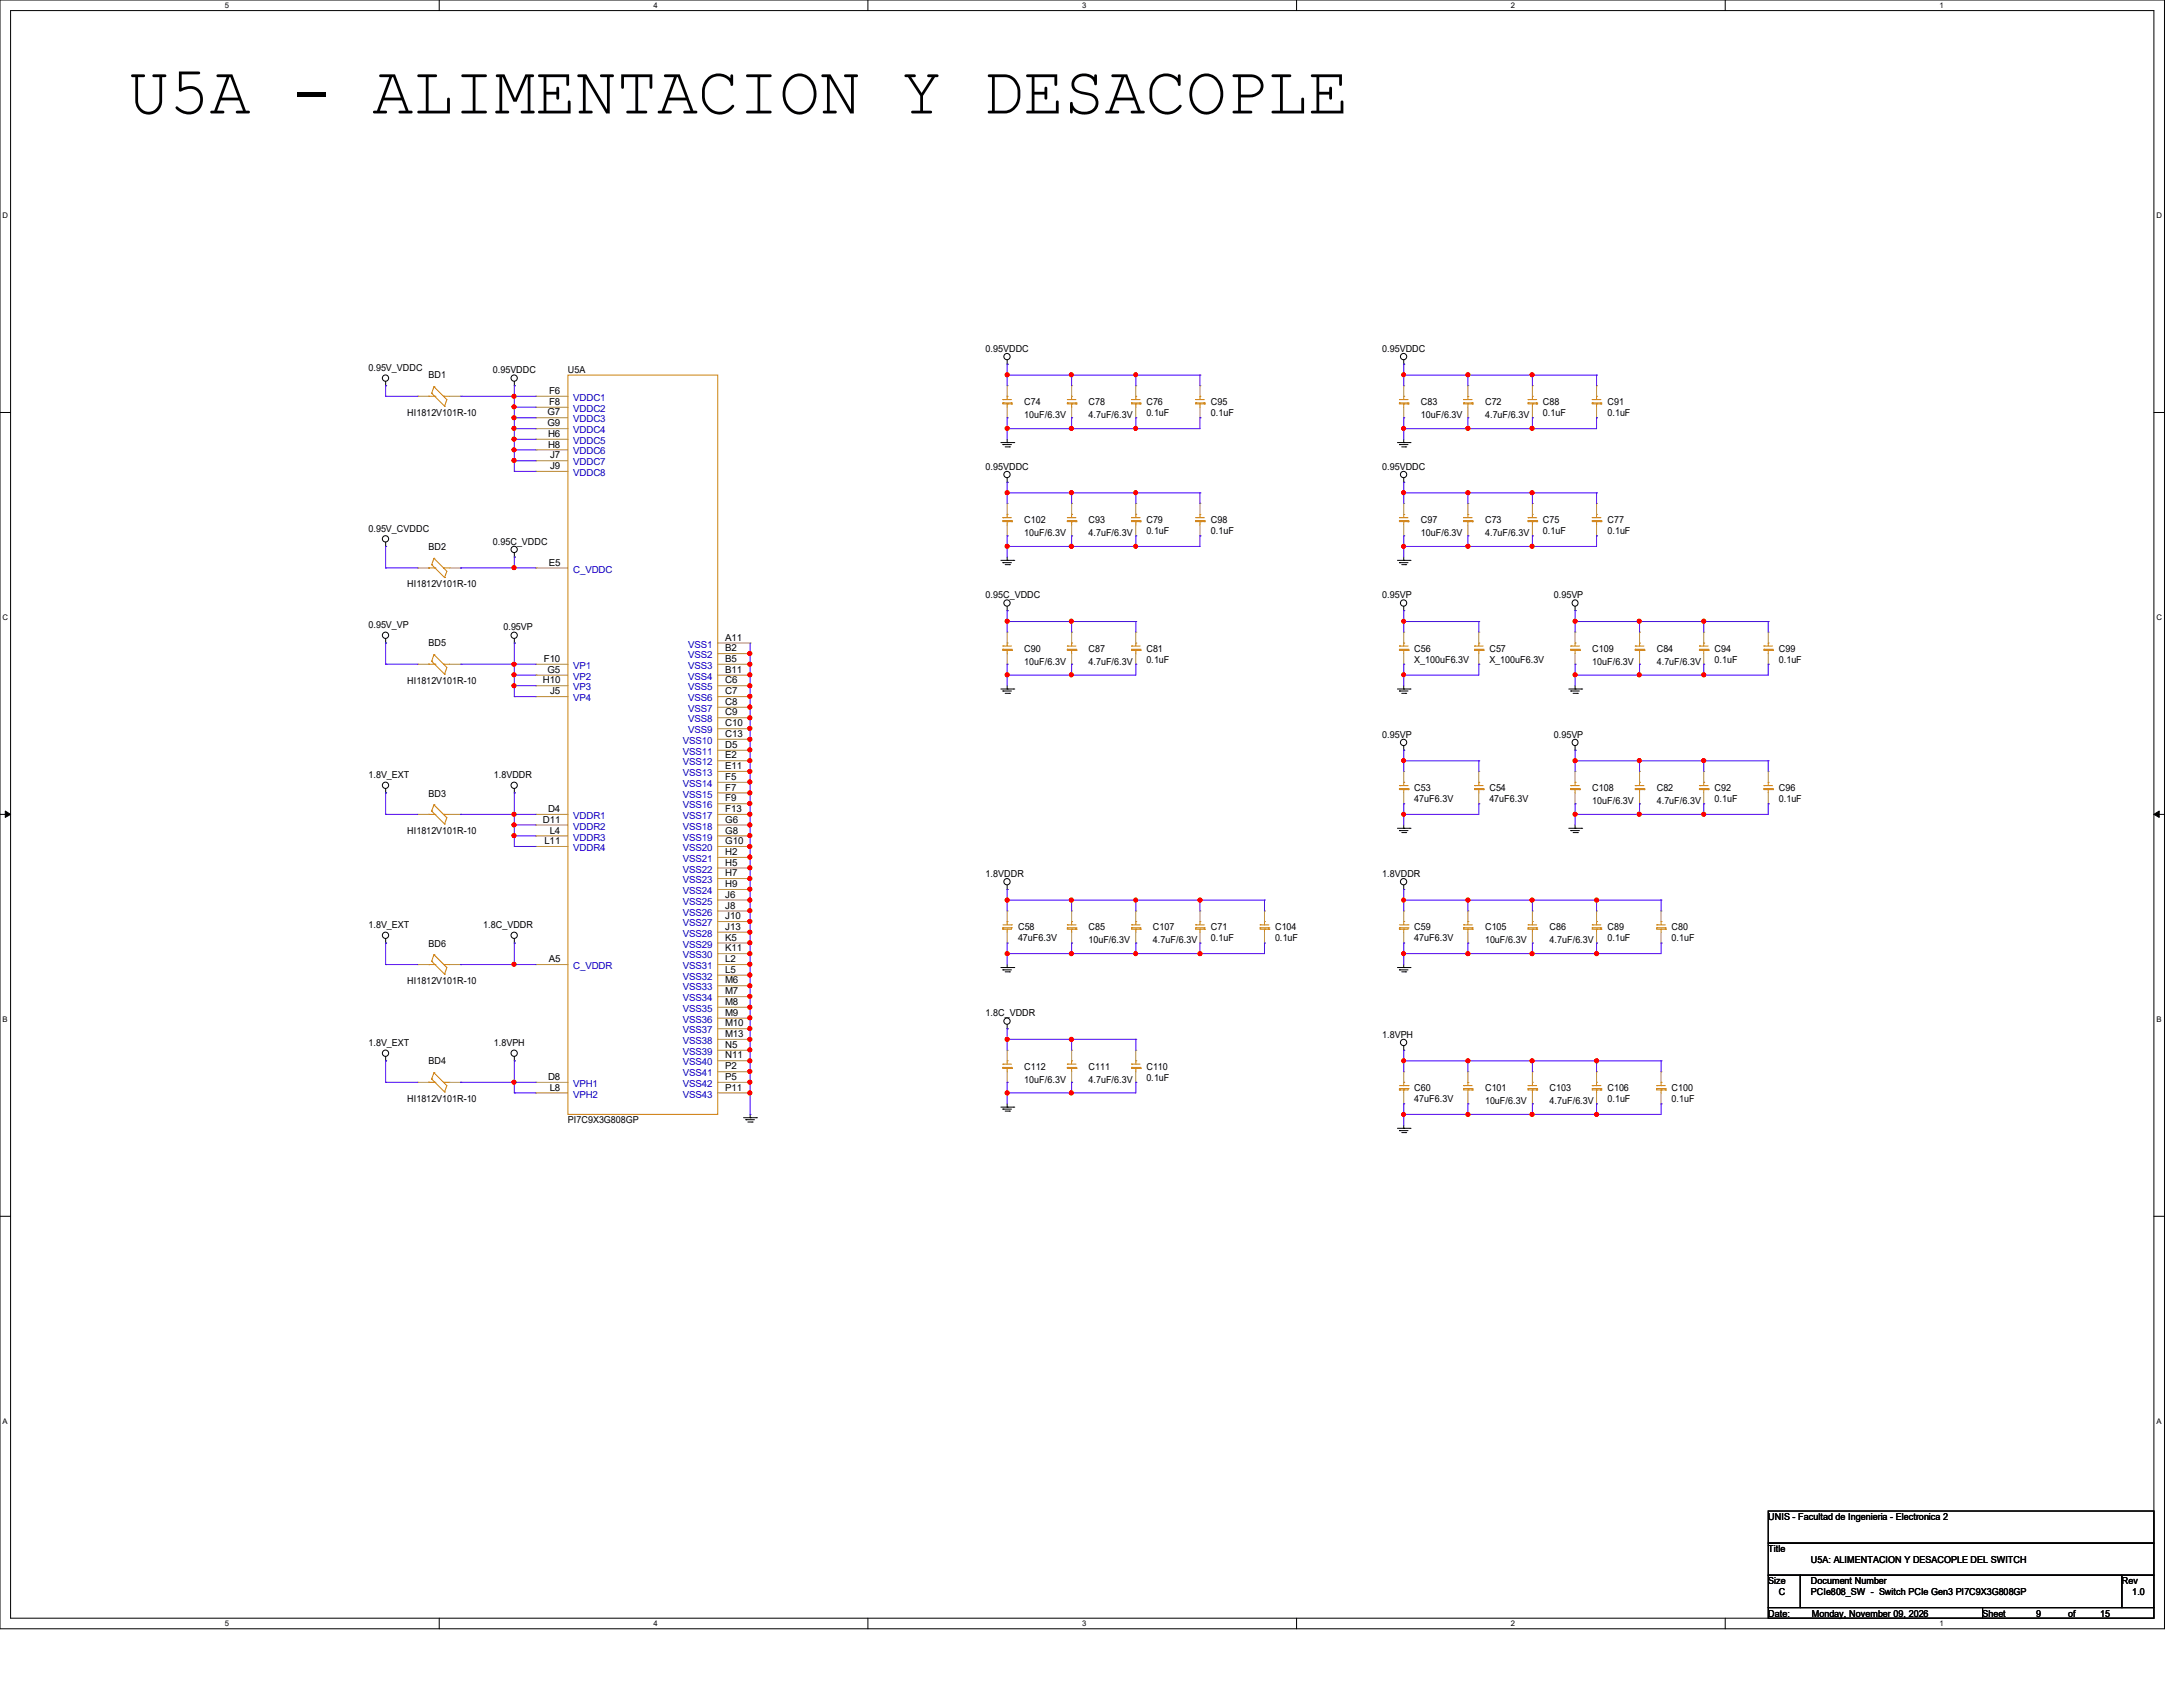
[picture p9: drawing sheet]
<svg xmlns="http://www.w3.org/2000/svg" width="279mm" height="216mm" viewBox="0 0 279 216" stroke-linecap="round" stroke-linejoin="round" font-family="sans-serif">
<defs><g id="words">
<text font-size="8.8" x="16.4" y="14.5">U5A - ALIMENTACION Y DESACOPLE</text>
<g font-size="1.2">
<text x="47.2" y="47.5">0.95V_VDDC</text>
<text x="63.1" y="47.8">0.95VDDC</text>
<text x="72.7" y="47.8">U5A</text>
<text x="126.2" y="45">0.95VDDC</text>
<text x="176.9" y="45">0.95VDDC</text>
<text x="52.1" y="53.3">HI1812V101R-10</text>
<text x="54.9" y="48.4">BD1</text>
<text x="70.1" y="53.2">G7</text>
<text x="70.3" y="50.4">F6</text>
<text x="70.3" y="51.8">F8</text>
<text x="131.1" y="51.9">C74</text>
<text x="131.1" y="53.5">10uF/6.3V</text>
<text x="139.3" y="51.9">C78</text>
<text x="139.3" y="53.5">4.7uF/6.3V</text>
<text x="146.7" y="51.9">C76</text>
<text x="146.7" y="53.3">0.1uF</text>
<text x="155" y="51.9">C95</text>
<text x="155" y="53.3">0.1uF</text>
<text x="181.9" y="51.9">C83</text>
<text x="181.9" y="53.5">10uF/6.3V</text>
<text x="190.1" y="51.9">C72</text>
<text x="190.1" y="53.5">4.7uF/6.3V</text>
<text x="197.5" y="51.9">C88</text>
<text x="197.5" y="53.3">0.1uF</text>
<text x="205.7" y="51.9">C91</text>
<text x="205.7" y="53.3">0.1uF</text>
<text x="70.1" y="54.6">G9</text>
<text x="70.1" y="55.9">H6</text>
<text x="70.1" y="57.3">H8</text>
<text x="70.4" y="58.7">J7</text>
<text x="70.4" y="60">J9</text>
<text x="126.2" y="60.1">0.95VDDC</text>
<text x="176.9" y="60.1">0.95VDDC</text>
<text x="47.2" y="68.1">0.95V_CVDDC</text>
<text x="54.9" y="70.4">BD2</text>
<text x="63.1" y="69.7">0.95C_VDDC</text>
<text x="131.1" y="67">C102</text>
<text x="131.1" y="68.6">10uF/6.3V</text>
<text x="139.3" y="67">C93</text>
<text x="139.3" y="68.6">4.7uF/6.3V</text>
<text x="146.7" y="67">C79</text>
<text x="146.7" y="68.3">0.1uF</text>
<text x="155" y="67">C98</text>
<text x="155" y="68.3">0.1uF</text>
<text x="181.9" y="67">C97</text>
<text x="181.9" y="68.6">10uF/6.3V</text>
<text x="190.1" y="67">C73</text>
<text x="190.1" y="68.6">4.7uF/6.3V</text>
<text x="197.5" y="67">C75</text>
<text x="197.5" y="68.3">0.1uF</text>
<text x="205.7" y="67">C77</text>
<text x="205.7" y="68.3">0.1uF</text>
<text x="52.1" y="75.2">HI1812V101R-10</text>
<text x="70.2" y="72.4">E5</text>
<text x="126.2" y="76.6">0.95C_VDDC</text>
<text x="176.9" y="76.6">0.95VP</text>
<text x="198.9" y="76.6">0.95VP</text>
<text x="47.2" y="80.4">0.95V_VP</text>
<text x="54.9" y="82.7">BD5</text>
<text x="64.4" y="80.7">0.95VP</text>
<text x="92.8" y="82">A11</text>
<text x="92.8" y="83.4">B2</text>
<text x="131.1" y="83.4">C90</text>
<text x="139.3" y="83.4">C87</text>
<text x="146.7" y="83.4">C81</text>
<text x="181" y="83.4">C56</text>
<text x="190.6" y="83.4">C57</text>
<text x="203.8" y="83.4">C109</text>
<text x="212" y="83.4">C84</text>
<text x="219.5" y="83.4">C94</text>
<text x="227.7" y="83.4">C99</text>
<text x="52.1" y="87.5">HI1812V101R-10</text>
<text x="69.5" y="87.5">H10</text>
<text x="69.6" y="84.7">F10</text>
<text x="70.1" y="86.1">G5</text>
<text x="70.4" y="88.9">J5</text>
<text x="92.8" y="84.7">B5</text>
<text x="92.8" y="86.1">B11</text>
<text x="92.8" y="87.5">C6</text>
<text x="92.8" y="88.9">C7</text>
<text x="131.1" y="85">10uF/6.3V</text>
<text x="139.3" y="85">4.7uF/6.3V</text>
<text x="146.7" y="84.8">0.1uF</text>
<text x="181" y="84.8">X_100uF6.3V</text>
<text x="190.6" y="84.8">X_100uF6.3V</text>
<text x="203.8" y="85">10uF/6.3V</text>
<text x="212" y="85">4.7uF/6.3V</text>
<text x="219.5" y="84.8">0.1uF</text>
<text x="227.7" y="84.8">0.1uF</text>
<text x="92.8" y="90.2">C8</text>
<text x="92.8" y="91.6">C9</text>
<text x="92.8" y="93">C10</text>
<text x="92.8" y="94.3">C13</text>
<text x="92.8" y="95.7">D5</text>
<text x="176.9" y="94.4">0.95VP</text>
<text x="198.9" y="94.4">0.95VP</text>
<text x="47.2" y="99.6">1.8V_EXT</text>
<text x="54.9" y="101.9">BD3</text>
<text x="63.2" y="99.6">1.8VDDR</text>
<text x="92.8" y="97.1">E2</text>
<text x="92.8" y="98.4">E11</text>
<text x="92.8" y="99.8">F5</text>
<text x="92.8" y="101.2">F7</text>
<text x="181" y="101.3">C53</text>
<text x="190.6" y="101.3">C54</text>
<text x="203.8" y="101.3">C108</text>
<text x="212" y="101.3">C82</text>
<text x="219.5" y="101.3">C92</text>
<text x="227.7" y="101.3">C96</text>
<text x="52.1" y="106.7">HI1812V101R-10</text>
<text x="69.5" y="105.3">D11</text>
<text x="70.1" y="103.9">D4</text>
<text x="70.4" y="106.7">L4</text>
<text x="92.8" y="102.6">F9</text>
<text x="92.8" y="103.9">F13</text>
<text x="92.8" y="105.3">G6</text>
<text x="92.8" y="106.7">G8</text>
<text x="181" y="102.6">47uF6.3V</text>
<text x="190.6" y="102.6">47uF6.3V</text>
<text x="203.8" y="102.9">10uF/6.3V</text>
<text x="212" y="102.9">4.7uF/6.3V</text>
<text x="219.5" y="102.6">0.1uF</text>
<text x="227.7" y="102.6">0.1uF</text>
<text x="69.7" y="108">L11</text>
<text x="92.8" y="108">G10</text>
<text x="92.8" y="109.4">H2</text>
<text x="92.8" y="110.8">H5</text>
<text x="92.8" y="112.1">H7</text>
<text x="92.8" y="113.5">H9</text>
<text x="126.2" y="112.2">1.8VDDR</text>
<text x="176.9" y="112.2">1.8VDDR</text>
<text x="47.2" y="118.8">1.8V_EXT</text>
<text x="61.8" y="118.8">1.8C_VDDR</text>
<text x="92.8" y="114.9">J6</text>
<text x="92.8" y="116.3">J8</text>
<text x="92.8" y="117.6">J10</text>
<text x="92.8" y="119">J13</text>
<text x="130.3" y="119.1">C58</text>
<text x="139.3" y="119.1">C85</text>
<text x="147.6" y="119.1">C107</text>
<text x="155" y="119.1">C71</text>
<text x="163.2" y="119.1">C104</text>
<text x="181" y="119.1">C59</text>
<text x="190.1" y="119.1">C105</text>
<text x="198.3" y="119.1">C86</text>
<text x="205.7" y="119.1">C89</text>
<text x="213.9" y="119.1">C80</text>
<text x="52.1" y="125.9">HI1812V101R-10</text>
<text x="54.9" y="121.2">BD6</text>
<text x="70.2" y="123.1">A5</text>
<text x="92.8" y="120.4">K5</text>
<text x="92.8" y="121.7">K11</text>
<text x="92.8" y="123.1">L2</text>
<text x="92.8" y="124.5">L5</text>
<text x="92.8" y="125.9">M6</text>
<text x="130.3" y="120.4">47uF6.3V</text>
<text x="139.3" y="120.7">10uF/6.3V</text>
<text x="147.6" y="120.7">4.7uF/6.3V</text>
<text x="155" y="120.4">0.1uF</text>
<text x="163.2" y="120.4">0.1uF</text>
<text x="181" y="120.4">47uF6.3V</text>
<text x="190.1" y="120.7">10uF/6.3V</text>
<text x="198.3" y="120.7">4.7uF/6.3V</text>
<text x="205.7" y="120.4">0.1uF</text>
<text x="213.9" y="120.4">0.1uF</text>
<text x="92.8" y="127.3">M7</text>
<text x="92.8" y="128.6">M8</text>
<text x="92.8" y="130">M9</text>
<text x="92.8" y="131.4">M10</text>
<text x="126.2" y="130">1.8C_VDDR</text>
<text x="47.2" y="133.9">1.8V_EXT</text>
<text x="54.9" y="136.2">BD4</text>
<text x="63.2" y="133.9">1.8VPH</text>
<text x="92.8" y="132.7">M13</text>
<text x="92.8" y="134.1">N5</text>
<text x="92.8" y="135.5">N11</text>
<text x="92.8" y="136.9">P2</text>
<text x="131.1" y="136.9">C112</text>
<text x="139.3" y="136.9">C111</text>
<text x="146.7" y="136.9">C110</text>
<text x="176.9" y="132.8">1.8VPH</text>
<text x="52.1" y="141">HI1812V101R-10</text>
<text x="70.1" y="138.2">D8</text>
<text x="70.4" y="139.6">L8</text>
<text x="72.7" y="143.8">PI7C9X3G808GP</text>
<text x="92.8" y="138.2">P5</text>
<text x="92.8" y="139.6">P11</text>
<text x="131.1" y="138.6">10uF/6.3V</text>
<text x="139.3" y="138.6">4.7uF/6.3V</text>
<text x="146.7" y="138.3">0.1uF</text>
<text x="181" y="139.7">C60</text>
<text x="181" y="141">47uF6.3V</text>
<text x="190.1" y="139.7">C101</text>
<text x="190.1" y="141.3">10uF/6.3V</text>
<text x="198.3" y="139.7">C103</text>
<text x="198.3" y="141.3">4.7uF/6.3V</text>
<text x="205.7" y="139.7">C106</text>
<text x="205.7" y="141">0.1uF</text>
<text x="213.9" y="139.7">C100</text>
<text x="213.9" y="141">0.1uF</text>
<text x="226.3" y="194.5">UNIS - Facultad de Ingenieria - Electronica 2</text>
<text x="226.3" y="198.6">Title</text>
<text x="226.3" y="202.7">Size</text>
<text x="231.8" y="200">U5A: ALIMENTACION Y DESACOPLE DEL SWITCH</text>
<text x="231.8" y="202.7">Document Number</text>
<text x="271.6" y="202.7">Rev</text>
<text x="226.3" y="206.9">Date:</text>
<text x="227.7" y="204.1">C</text>
<text x="231.8" y="204.1">PCIe808_SW - Switch PCIe Gen3 PI7C9X3G808GP</text>
<text x="231.9" y="206.9">Monday, November 09, 2026</text>
<text x="253.7" y="206.9">Sheet</text>
<text x="260.6" y="206.9">9</text>
<text x="264.7" y="206.9">of</text>
<text x="268.8" y="206.9">15</text>
<text x="272.9" y="204.1">1.0</text>
</g>
<g font-size="1.2" fill="#00c">
<text x="73.4" y="51.3">VDDC1</text>
<text x="73.4" y="52.7">VDDC2</text>
<text x="73.4" y="54.1">VDDC3</text>
<text x="73.4" y="55.5">VDDC4</text>
<text x="73.4" y="56.8">VDDC5</text>
<text x="73.4" y="58.2">VDDC6</text>
<text x="73.4" y="59.6">VDDC7</text>
<text x="73.4" y="60.9">VDDC8</text>
<text x="73.4" y="73.3">C_VDDC</text>
<text x="88.1" y="82.9">VSS1</text>
<text x="73.4" y="85.6">VP1</text>
<text x="73.4" y="87">VP2</text>
<text x="73.4" y="88.3">VP3</text>
<text x="73.4" y="89.7">VP4</text>
<text x="88.1" y="84.2">VSS2</text>
<text x="88.1" y="85.6">VSS3</text>
<text x="88.1" y="87">VSS4</text>
<text x="88.1" y="88.3">VSS5</text>
<text x="88.1" y="89.7">VSS6</text>
<text x="87.4" y="95.2">VSS10</text>
<text x="88.1" y="91.1">VSS7</text>
<text x="88.1" y="92.5">VSS8</text>
<text x="88.1" y="93.9">VSS9</text>
<text x="87.4" y="96.6">VSS11</text>
<text x="87.4" y="98">VSS12</text>
<text x="87.4" y="99.3">VSS13</text>
<text x="87.4" y="100.7">VSS14</text>
<text x="73.4" y="104.8">VDDR1</text>
<text x="73.4" y="106.2">VDDR2</text>
<text x="73.4" y="107.6">VDDR3</text>
<text x="87.4" y="102.1">VSS15</text>
<text x="87.4" y="103.5">VSS16</text>
<text x="87.4" y="104.8">VSS17</text>
<text x="87.4" y="106.2">VSS18</text>
<text x="87.4" y="107.6">VSS19</text>
<text x="73.4" y="108.9">VDDR4</text>
<text x="87.4" y="108.9">VSS20</text>
<text x="87.4" y="110.3">VSS21</text>
<text x="87.4" y="111.7">VSS22</text>
<text x="87.4" y="113">VSS23</text>
<text x="87.4" y="114.4">VSS24</text>
<text x="87.4" y="115.8">VSS25</text>
<text x="87.4" y="117.2">VSS26</text>
<text x="87.4" y="118.5">VSS27</text>
<text x="87.4" y="119.9">VSS28</text>
<text x="73.4" y="124">C_VDDR</text>
<text x="87.4" y="121.3">VSS29</text>
<text x="87.4" y="122.6">VSS30</text>
<text x="87.4" y="124">VSS31</text>
<text x="87.4" y="125.4">VSS32</text>
<text x="87.4" y="126.7">VSS33</text>
<text x="87.4" y="128.1">VSS34</text>
<text x="87.4" y="129.5">VSS35</text>
<text x="87.4" y="130.9">VSS36</text>
<text x="87.4" y="132.2">VSS37</text>
<text x="87.4" y="133.6">VSS38</text>
<text x="87.4" y="135">VSS39</text>
<text x="87.4" y="136.4">VSS40</text>
<text x="87.4" y="137.8">VSS41</text>
<text x="73.4" y="139.1">VPH1</text>
<text x="73.4" y="140.5">VPH2</text>
<text x="87.4" y="139.1">VSS42</text>
<text x="87.4" y="140.5">VSS43</text>
</g>
<g font-size="1">
<text x="28.8" y="1">5</text>
<text x="83.7" y="1">4</text>
<text x="138.5" y="1">3</text>
<text x="193.4" y="1">2</text>
<text x="248.2" y="1">1</text>
<text x=".3" y="27.9">D</text>
<text x="276" y="27.9">D</text>
<text x=".3" y="79.4">C</text>
<text x="276" y="79.4">C</text>
<text x=".3" y="130.8">B</text>
<text x="276" y="130.8">B</text>
<text x=".3" y="182.2">A</text>
<text x="276" y="182.2">A</text>
<text x="28.8" y="208.1">5</text>
<text x="83.7" y="208.1">4</text>
<text x="138.5" y="208.1">3</text>
<text x="193.4" y="208.1">2</text>
<text x="248.2" y="208.1">1</text>
</g>
</g></defs>
<path d="M0 0h277v208.4h-277zM1.4 1.4h274.3v205.7h-274.3z" fill="none" stroke="#000" stroke-width=".13"/>
<g fill="#fff">
<path d="M28.8 .1h.5v1.1h-.5z"/>
<path d="M28.8 207.2h.5v1.1h-.5z"/>
</g>
<path d="M56.2 0v1.4M56.2 207.1v1.3" fill="none" stroke="#000" stroke-width=".13"/>
<g fill="#fff">
<path d="M83.7 .1h.5v1.1h-.5z"/>
<path d="M83.7 207.2h.5v1.1h-.5z"/>
</g>
<path d="M111.1 0v1.4M111.1 207.1v1.3" fill="none" stroke="#000" stroke-width=".13"/>
<g fill="#fff">
<path d="M138.5 .1h.6v1.1h-.6z"/>
<path d="M138.5 207.2h.6v1.1h-.6z"/>
</g>
<path d="M165.9 0v1.4M165.9 207.1v1.3" fill="none" stroke="#000" stroke-width=".13"/>
<g fill="#fff">
<path d="M193.4 .1h.5v1.1h-.5z"/>
<path d="M193.4 207.2h.5v1.1h-.5z"/>
</g>
<path d="M220.8 0v1.4M220.8 207.1v1.3" fill="none" stroke="#000" stroke-width=".13"/>
<g fill="#fff">
<path d="M248.2 .1h.6v1.1h-.6z"/>
<path d="M248.2 207.2h.6v1.1h-.6z"/>
<path d="M.3 27.1h.8v1.1h-.8z"/>
<path d="M276 27.1h.7v1.1h-.7z"/>
<path d="M.3 78.5h.8v1.1h-.8z"/>
<path d="M276 78.5h.7v1.1h-.7z"/>
</g>
<path d="M0 52.8h1.4M275.7 52.8h1.3" fill="none" stroke="#000" stroke-width=".13"/>
<g fill="#fff">
<path d="M.3 129.9h.7v1.1h-.7z"/>
<path d="M276 129.9h.6v1.1h-.6z"/>
</g>
<path d="M0 104.2h1.4M275.7 104.2h1.3" fill="none" stroke="#000" stroke-width=".13"/>
<path d="M.7 103.8l.7 .4-.7 .4zM275.7 104.2l.7-.4v.8z" fill="#000" stroke="#000" stroke-width=".13"/>
<g fill="#fff">
<path d="M.3 181.4h.7v1.1h-.7z"/>
<path d="M276 181.4h.6v1.1h-.6z"/>
</g>
<g fill="none" stroke="#000" stroke-width=".13">
<path d="M49.4 49.4h.1M49.4 48.8v.6M65.8 49.4h.1M65.8 48.8v.6M128.1 56.6h1.7M128.4 56.9h.1M128.4 56.9h1.1M128.7 57.2h.5M128.9 46.6h.1M128.9 56.6h.1M128.9 46.1v.5M128.9 56.2v.4"/>
<path d="M129.2 57.2h.1M129.8 56.6h.1M178.9 56.6h1.6M179.1 56.9h.1M179.1 56.9h1.1M179.4 57.2h.5M179.7 46.6h.1M179.7 56.6h.1M179.7 46.1v.5M179.7 56.2v.4M179.9 57.2h.1M180.5 56.6h.1"/>
<path d="M49.4 69.9h.1M49.4 69.4v.5M65.8 71.3h.1M65.8 70.7v.6M128.1 71.7h1.7M128.4 72h.1M128.4 72h1.1M128.7 72.3h.5M128.9 61.7h.1M128.9 71.7h.1M128.9 78.1h.1M128.9 61.2v.5"/>
<path d="M128.9 71.3v.4M128.9 77.6v.5M129.2 72.3h.1M129.8 71.7h.1M178.9 71.7h1.6M179.1 72h.1M179.1 72h1.1M179.4 72.3h.5M179.7 61.7h.1M179.7 71.7h.1M179.7 78.1h.1M179.7 61.2v.5"/>
<path d="M179.7 71.3v.4M179.7 77.6v.5M179.9 72.3h.1M180.5 71.7h.1M201.6 78.1h.1M201.6 77.6v.5M49.4 82.3h.1M49.4 81.7v.6M65.8 82.3h.1M65.8 81.7v.6M128.1 88.2h1.7M128.4 88.4h.1"/>
<path d="M128.4 88.4h1.1M128.7 88.7h.5M128.9 88.2h.1M128.9 87.8v.4M129.2 88.7h.1M129.8 88.2h.1M178.9 88.2h1.6M179.1 88.4h.1M179.1 88.4h1.1M179.4 88.7h.5M179.7 88.2h.1M179.7 96h.1"/>
<path d="M179.7 87.8v.4M179.7 95.5v.5M179.9 88.7h.1M180.5 88.2h.1M200.8 88.2h1.6M201 88.4h.1M201 88.4h1.1M201.3 88.7h.6M201.6 88.2h.1M201.6 96h.1M201.6 87.8v.4M201.6 95.5v.5"/>
<path d="M201.9 88.7h.1M202.4 88.2h.1M49.4 101.5h.1M49.4 100.9v.6M65.8 101.5h.1M65.8 100.9v.6M128.9 113.8h.1M128.9 113.3v.5M178.9 106h1.6M179.1 106.3h.1M179.1 106.3h1.1M179.4 106.6h.5"/>
<path d="M179.7 106h.1M179.7 113.8h.1M179.7 105.6v.4M179.7 113.3v.5M179.9 106.6h.1M180.5 106h.1M200.8 106h1.6M201 106.3h.1M201 106.3h1.1M201.3 106.6h.6M201.6 106h.1M201.6 105.6v.4"/>
<path d="M201.9 106.6h.1M202.4 106h.1M49.4 120.7h.1M49.4 135.8h.1M49.4 120.1v.6M49.4 135.2v.6M65.8 120.7h.1M65.8 135.8h.1M65.8 120.1v.6M65.8 135.2v.6M128.1 123.8h1.7M128.4 124.1h.1"/>
<path d="M128.4 124.1h1.1M128.7 124.4h.5M128.9 123.8h.1M128.9 131.7h.1M128.9 123.4v.4M128.9 131.1v.6M129.2 124.4h.1M129.8 123.8h.1M178.9 123.8h1.6M179.1 124.1h.1M179.1 124.1h1.1M179.4 124.4h.5"/>
<path d="M179.7 123.8h.1M179.7 134.4h.1M179.7 123.4v.4M179.7 133.9v.5M179.9 124.4h.1M180.5 123.8h.1M0 155.7h1.4M95.2 143h1.6M95.5 143.3h.1M95.5 143.3h1.1M95.7 143.6h.6M96 143h.1"/>
<path d="M96 142.6v.4M96.3 143.6h.1M96.8 143h.1M128.1 141.7h1.7M128.4 141.9h.1M128.4 141.9h1.1M128.7 142.2h.5M128.9 141.7h.1M128.9 141.3v.4M129.2 142.2h.1M129.8 141.7h.1M178.9 144.4h1.6"/>
<path d="M179.1 144.7h.1M179.1 144.7h1.1M179.4 144.9h.5M179.7 144.4h.1M179.7 144v.4M179.9 144.9h.1M180.5 144.4h.1M275.7 155.7h1.3M226.3 193.4h49.4v4.1h-49.4zM226.3 197.5h49.4v4.1h-49.4zM226.3 201.6h4.1v4.1h-4.1zM226.3 205.7h27.4v1.4h-27.4z"/>
<path d="M230.4 201.6h41.2v4.1h-41.2zM253.7 205.7h22v1.4h-22zM271.6 201.6h4.1v4.1h-4.1z"/>
<circle cx="49.3" cy="48.4" r=".4"/>
<circle cx="65.8" cy="48.4" r=".4"/>
<circle cx="128.9" cy="45.6" r=".4"/>
<circle cx="179.6" cy="45.6" r=".4"/>
<circle cx="49.3" cy="69" r=".4"/>
<circle cx="65.8" cy="70.3" r=".4"/>
<circle cx="128.9" cy="60.7" r=".4"/>
<circle cx="128.9" cy="77.2" r=".4"/>
<circle cx="179.6" cy="60.7" r=".4"/>
<circle cx="179.6" cy="77.2" r=".4"/>
<circle cx="201.6" cy="77.2" r=".39"/>
<circle cx="49.3" cy="81.3" r=".4"/>
<circle cx="65.8" cy="81.3" r=".4"/>
<circle cx="179.6" cy="95" r=".4"/>
<circle cx="201.6" cy="95" r=".39"/>
<circle cx="49.3" cy="100.5" r=".4"/>
<circle cx="49.3" cy="119.7" r=".4"/>
<circle cx="65.8" cy="100.5" r=".4"/>
<circle cx="65.8" cy="119.7" r=".4"/>
<circle cx="128.9" cy="112.8" r=".4"/>
<circle cx="179.6" cy="112.8" r=".4"/>
<circle cx="49.3" cy="134.8" r=".4"/>
<circle cx="65.8" cy="134.8" r=".4"/>
<circle cx="128.9" cy="130.7" r=".4"/>
<circle cx="179.6" cy="133.4" r=".4"/>
</g>
<g fill="none" stroke="#cc8006" stroke-width=".13">
<path d="M54.9 50.7h.1M54.9 50.7h.8M55.2 50.3h.1M55.2 50.3l1.7 1.7M55.5 49.5h.1M55.5 49.5l1.7 1.6-.3 .9M55.5 49.5l-.3 .8M55.7 50.7h.1M56.8 50.7h.1M56.8 50.7h.8M56.9 52h.1M72.7 48h19.2v94.6h-19.2z"/>
<path d="M128.4 51.1h.1M128.4 51.6h.1M128.4 51.6v.1h1.1M128.4 51.1h1.1M128.4 51.6h1.1M128.9 51.7h.1M128.9 50.7h.1M128.9 50.7v.4M128.9 51.7v.4M129.5 51.7h.1M129.5 51.6h.1M129.5 51.6v.1"/>
<path d="M136.6 51.1h.1M136.6 51.6h.1M136.6 51.6v.1h1.1M136.6 51.1h1.1M136.6 51.6h1.1M137.2 51.7h.1M137.2 50.7h.1M137.2 50.7v.4M137.2 51.7v.4M137.7 51.7h.1M137.7 51.6h.1M137.7 51.6v.1"/>
<path d="M144.8 51.1h.1M144.8 51.6h.1M144.8 51.6v.1h1.1M144.8 51.1h1.1M144.8 51.6h1.1M145.4 51.7h.1M145.4 50.7h.1M145.4 50.7v.4M145.4 51.7v.4M145.9 51.7h.1M145.9 51.6h.1M145.9 51.6v.1"/>
<path d="M153 51.1h.1M153 51.6h.1M153 51.6v.1h1.1M153 51.1h1.1M153 51.6h1.1M153.6 51.7h.1M153.6 50.7h.1M153.6 50.7v.4M153.6 51.7v.4M154.1 51.7h.1M154.1 51.6h.1M154.1 51.6v.1"/>
<path d="M179.1 51.1h.1M179.1 51.6h.1M179.1 51.6v.1h1.1M179.1 51.1h1.1M179.1 51.6h1.1M179.7 51.7h.1M179.7 50.7h.1M179.7 50.7v.4M179.7 51.7v.4M180.2 51.7h.1M180.2 51.6h.1M180.2 51.6v.1"/>
<path d="M187.3 51.1h.1M187.3 51.6h.1M187.3 51.6v.1h1.1M187.3 51.1h1.1M187.3 51.6h1.1M187.9 51.7h.1M187.9 50.7h.1M187.9 50.7v.4M187.9 51.7v.4M188.4 51.7h.1M188.4 51.6h.1M188.4 51.6v.1"/>
<path d="M195.6 51.1h.1M195.6 51.6h.1M195.6 51.6v.1h1.1M195.6 51.1h1.1M195.6 51.6h1.1M196.1 51.7h.1M196.1 50.7h.1M196.1 50.7v.4M196.1 51.7v.4M196.7 51.7h.1M196.7 51.6h.1M196.7 51.6v.1"/>
<path d="M203.8 51.1h.1M203.8 51.6h.1M203.8 51.6v.1h1.1M203.8 51.1h1.1M203.8 51.6h1.1M204.3 51.7h.1M204.3 50.7h.1M204.3 50.7v.4M204.3 51.7v.4M204.9 51.7h.1M204.9 51.6h.1M204.9 51.6v.1"/>
<path d="M54.9 72.7h.1M54.9 72.7h.8M55.2 72.3h.1M55.2 72.3l1.7 1.6M55.5 71.5h.1M55.5 71.5l1.7 1.6-.3 .8M55.5 71.5l-.3 .8M55.7 72.7h.1M56.8 72.7h.1M56.8 72.7h.8M56.9 73.9h.1M128.4 66.3h.1"/>
<path d="M128.4 66.6h.1M128.4 66.6v.2h1.1M128.4 66.3h1.1M128.4 66.6h1.1M128.9 66.8h.1M128.9 65.8h.1M128.9 65.8v.5M128.9 66.8v.4M129.5 66.8h.1M129.5 66.6h.1M129.5 66.6v.2M136.6 66.3h.1"/>
<path d="M136.6 66.6h.1M136.6 66.6v.2h1.1M136.6 66.3h1.1M136.6 66.6h1.1M137.2 66.8h.1M137.2 65.8h.1M137.2 65.8v.5M137.2 66.8v.4M137.7 66.8h.1M137.7 66.6h.1M137.7 66.6v.2M144.8 66.3h.1"/>
<path d="M144.8 66.6h.1M144.8 66.6v.2h1.1M144.8 66.3h1.1M144.8 66.6h1.1M145.4 66.8h.1M145.4 65.8h.1M145.4 65.8v.5M145.4 66.8v.4M145.9 66.8h.1M145.9 66.6h.1M145.9 66.6v.2M153 66.3h.1"/>
<path d="M153 66.6h.1M153 66.6v.2h1.1M153 66.3h1.1M153 66.6h1.1M153.6 66.8h.1M153.6 65.8h.1M153.6 65.8v.5M153.6 66.8v.4M154.1 66.8h.1M154.1 66.6h.1M154.1 66.6v.2M179.1 66.3h.1"/>
<path d="M179.1 66.6h.1M179.1 66.6v.2h1.1M179.1 66.3h1.1M179.1 66.6h1.1M179.7 66.8h.1M179.7 65.8h.1M179.7 65.8v.5M179.7 66.8v.4M180.2 66.8h.1M180.2 66.6h.1M180.2 66.6v.2M187.3 66.3h.1"/>
<path d="M187.3 66.6h.1M187.3 66.6v.2h1.1M187.3 66.3h1.1M187.3 66.6h1.1M187.9 66.8h.1M187.9 65.8h.1M187.9 65.8v.5M187.9 66.8v.4M188.4 66.8h.1M188.4 66.6h.1M188.4 66.6v.2M195.6 66.3h.1"/>
<path d="M195.6 66.6h.1M195.6 66.6v.2h1.1M195.6 66.3h1.1M195.6 66.6h1.1M196.1 66.8h.1M196.1 65.8h.1M196.1 65.8v.5M196.1 66.8v.4M196.7 66.8h.1M196.7 66.6h.1M196.7 66.6v.2M203.8 66.3h.1"/>
<path d="M203.8 66.6h.1M203.8 66.6v.2h1.1M203.8 66.3h1.1M203.8 66.6h1.1M204.3 66.8h.1M204.3 65.8h.1M204.3 65.8v.5M204.3 66.8v.4M204.9 66.8h.1M204.9 66.6h.1M204.9 66.6v.2M54.9 85h.1"/>
<path d="M54.9 85h.8M55.2 84.6h.1M55.2 84.6l1.7 1.7M55.5 83.8h.1M55.5 83.8l1.7 1.6-.3 .9M55.5 83.8l-.3 .8M55.7 85h.1M56.8 85h.1M56.8 85h.8M56.9 86.3h.1M128.4 82.7h.1M128.4 83.1h.1"/>
<path d="M128.4 83.1v.1h1.1M128.4 82.7h1.1M128.4 83.1h1.1M128.9 83.2h.1M128.9 82.3h.1M128.9 82.3v.4M128.9 83.2v.5M129.5 83.2h.1M129.5 83.1h.1M129.5 83.1v.1M136.6 82.7h.1M136.6 83.1h.1"/>
<path d="M136.6 83.1v.1h1.1M136.6 82.7h1.1M136.6 83.1h1.1M137.2 83.2h.1M137.2 82.3h.1M137.2 82.3v.4M137.2 83.2v.5M137.7 83.2h.1M137.7 83.1h.1M137.7 83.1v.1M144.8 82.7h.1M144.8 83.1h.1"/>
<path d="M144.8 83.1v.1h1.1M144.8 82.7h1.1M144.8 83.1h1.1M145.4 83.2h.1M145.4 82.3h.1M145.4 82.3v.4M145.4 83.2v.5M145.9 83.2h.1M145.9 83.1h.1M145.9 83.1v.1M179.1 82.7h.1M179.1 83.1h.1"/>
<path d="M179.1 83.1v.1h1.1M179.1 82.7h1.1M179.1 83.1h1.1M179.7 83.2h.1M179.7 82.3h.1M179.7 82.3v.4M179.7 83.2v.5M180.2 83.2h.1M180.2 83.1h.1M180.2 83.1v.1M188.7 82.7h.1M188.7 83.1h.1"/>
<path d="M188.7 83.1v.1h1.1M188.7 82.7h1.1M188.7 83.1h1.1M189.3 83.2h.1M189.3 82.3h.1M189.3 82.3v.4M189.3 83.2v.5M189.8 83.2h.1M189.8 83.1h.1M189.8 83.1v.1M201 82.7h.1M201 83.1h.1"/>
<path d="M201 83.1v.1h1.1M201 82.7h1.1M201 83.1h1.1M201.6 83.2h.1M201.6 82.3h.1M201.6 82.3v.4M201.6 83.2v.5M202.1 83.2h.1M202.1 83.1h.1M202.1 83.1v.1M209.3 82.7h.1M209.3 83.1h.1"/>
<path d="M209.3 83.1v.1h1.1M209.3 82.7h1.1M209.3 83.1h1.1M209.8 83.2h.1M209.8 82.3h.1M209.8 82.3v.4M209.8 83.2v.5M210.4 83.2h.1M210.4 83.1h.1M210.4 83.1v.1M217.5 82.7h.1M217.5 83.1h.1"/>
<path d="M217.5 83.1v.1h1.1M217.5 82.7h1.1M217.5 83.1h1.1M218.1 83.2h.1M218.1 82.3h.1M218.1 82.3v.4M218.1 83.2v.5M218.6 83.2h.1M218.6 83.1h.1M218.6 83.1v.1M225.8 82.7h.1M225.8 83.1h.1"/>
<path d="M225.8 83.1v.1h1.1M225.8 82.7h1.1M225.8 83.1h1.1M226.3 83.2h.1M226.3 82.3h.1M226.3 82.3v.4M226.3 83.2v.5M226.9 83.2h.1M226.9 83.1h.1M226.9 83.1v.1M54.9 104.2h.1M54.9 104.2h.8"/>
<path d="M55.2 103.8h.1M55.2 103.8l1.7 1.7M55.5 103h.1M55.5 103l1.7 1.6-.3 .9M55.5 103l-.3 .8M55.7 104.2h.1M56.8 104.2h.1M56.8 104.2h.8M56.9 105.5h.1M128.4 118.9h.1M128.4 118.7h.1M128.4 118.4h1.1"/>
<path d="M128.4 118.7h1.1M128.4 118.7v.2M128.9 118.9h.1M128.9 117.9h.1M128.9 117.9v.5M128.9 118.9v.4M129.5 118.4h.1M129.5 118.7h.1M129.5 118.7v.2h-1.1M136.6 118.4h.1M136.6 118.7h.1M136.6 118.7v.2h1.1"/>
<path d="M136.6 118.4h1.1M136.6 118.7h1.1M137.2 118.9h.1M137.2 117.9h.1M137.2 117.9v.5M137.2 118.9v.4M137.7 118.9h.1M137.7 118.7h.1M137.7 118.7v.2M144.8 118.4h.1M144.8 118.7h.1M144.8 118.7v.2h1.1"/>
<path d="M144.8 118.4h1.1M144.8 118.7h1.1M145.4 118.9h.1M145.4 117.9h.1M145.4 117.9v.5M145.4 118.9v.4M145.9 118.9h.1M145.9 118.7h.1M145.9 118.7v.2M153 118.4h.1M153 118.7h.1M153 118.7v.2h1.1"/>
<path d="M153 118.4h1.1M153 118.7h1.1M153.6 118.9h.1M153.6 117.9h.1M153.6 117.9v.5M153.6 118.9v.4M154.1 118.9h.1M154.1 118.7h.1M154.1 118.7v.2M161.3 118.4h.1M161.3 118.7h.1M161.3 118.7v.2h1.1"/>
<path d="M161.3 118.4h1.1M161.3 118.7h1.1M161.8 118.9h.1M161.8 117.9h.1M161.8 117.9v.5M161.8 118.9v.4M162.4 118.9h.1M162.4 118.7h.1M162.4 118.7v.2M179.1 100.5h.1M179.1 100.9h.1M179.1 118.9h.1"/>
<path d="M179.1 118.7h.1M179.1 118.4h1.1M179.1 118.7h1.1M179.1 100.9v.1h1.1M179.1 100.5h1.1M179.1 100.9h1.1M179.1 118.7v.2M179.7 101h.1M179.7 100.1h.1M179.7 118.9h.1M179.7 117.9h.1M179.7 100.1v.4"/>
<path d="M179.7 101v.5M179.7 117.9v.5M179.7 118.9v.4M180.2 101h.1M180.2 100.9h.1M180.2 118.4h.1M180.2 118.7h.1M180.2 118.7v.2h-1.1M180.2 100.9v.1M187.3 118.4h.1M187.3 118.7h.1M187.3 118.7v.2h1.1"/>
<path d="M187.3 118.4h1.1M187.3 118.7h1.1M187.9 118.9h.1M187.9 117.9h.1M187.9 117.9v.5M187.9 118.9v.4M188.4 118.9h.1M188.4 118.7h.1M188.4 118.7v.2M188.7 100.5h.1M188.7 100.9h.1M188.7 100.9v.1h1.1"/>
<path d="M188.7 100.5h1.1M188.7 100.9h1.1M189.3 101h.1M189.3 100.1h.1M189.3 100.1v.4M189.3 101v.5M189.8 101h.1M189.8 100.9h.1M189.8 100.9v.1M195.6 118.4h.1M195.6 118.7h.1M195.6 118.7v.2h1.1"/>
<path d="M195.6 118.4h1.1M195.6 118.7h1.1M196.1 118.9h.1M196.1 117.9h.1M196.1 117.9v.5M196.1 118.9v.4M196.7 118.9h.1M196.7 118.7h.1M196.7 118.7v.2M201 100.5h.1M201 100.9h.1M201 100.9v.1h1.1"/>
<path d="M201 100.5h1.1M201 100.9h1.1M201.6 101h.1M201.6 100.1h.1M201.6 100.1v.4M201.6 101v.5M202.1 101h.1M202.1 100.9h.1M202.1 100.9v.1M203.8 118.4h.1M203.8 118.7h.1M203.8 118.7v.2h1.1"/>
<path d="M203.8 118.4h1.1M203.8 118.7h1.1M204.3 118.9h.1M204.3 117.9h.1M204.3 117.9v.5M204.3 118.9v.4M204.9 118.9h.1M204.9 118.7h.1M204.9 118.7v.2M209.3 100.5h.1M209.3 100.9h.1M209.3 100.9v.1h1.1"/>
<path d="M209.3 100.5h1.1M209.3 100.9h1.1M209.8 101h.1M209.8 100.1h.1M209.8 100.1v.4M209.8 101v.5M210.4 101h.1M210.4 100.9h.1M210.4 100.9v.1M212 118.4h.1M212 118.7h.1M212 118.7v.2h1.1"/>
<path d="M212 118.4h1.1M212 118.7h1.1M212.6 118.9h.1M212.6 117.9h.1M212.6 117.9v.5M212.6 118.9v.4M213.1 118.9h.1M213.1 118.7h.1M213.1 118.7v.2M217.5 100.5h.1M217.5 100.9h.1M217.5 100.9v.1h1.1"/>
<path d="M217.5 100.5h1.1M217.5 100.9h1.1M218.1 101h.1M218.1 100.1h.1M218.1 100.1v.4M218.1 101v.5M218.6 101h.1M218.6 100.9h.1M218.6 100.9v.1M225.8 100.5h.1M225.8 100.9h.1M225.8 100.9v.1h1.1"/>
<path d="M225.8 100.5h1.1M225.8 100.9h1.1M226.3 101h.1M226.3 100.1h.1M226.3 100.1v.4M226.3 101v.5M226.9 101h.1M226.9 100.9h.1M226.9 100.9v.1M54.9 138.5h.1M54.9 123.4h.1M54.9 138.5h.8"/>
<path d="M54.9 123.4h.8M55.2 138.1h.1M55.2 123h.1M55.2 138.1l1.7 1.6M55.2 123l1.7 1.7M55.5 137.3h.1M55.5 122.2h.1M55.5 137.3l1.7 1.6-.3 .8M55.5 137.3l-.3 .8M55.5 122.2l1.7 1.6-.3 .9M55.5 122.2l-.3 .8M55.7 138.5h.1"/>
<path d="M55.7 123.4h.1M56.8 138.5h.1M56.8 123.4h.1M56.8 138.5h.8M56.8 123.4h.8M56.9 139.7h.1M56.9 124.7h.1M128.4 136.2h.1M128.4 136.6h.1M128.4 136.6v.1h1.1M128.4 136.2h1.1M128.4 136.6h1.1"/>
<path d="M128.9 136.7h.1M128.9 135.8h.1M128.9 135.8v.4M128.9 136.7v.5M129.5 136.7h.1M129.5 136.6h.1M129.5 136.6v.1M136.6 136.2h.1M136.6 136.6h.1M136.6 136.6v.1h1.1M136.6 136.2h1.1M136.6 136.6h1.1"/>
<path d="M137.2 136.7h.1M137.2 135.8h.1M137.2 135.8v.4M137.2 136.7v.5M137.7 136.7h.1M137.7 136.6h.1M137.7 136.6v.1M144.8 136.2h.1M144.8 136.6h.1M144.8 136.6v.1h1.1M144.8 136.2h1.1M144.8 136.6h1.1"/>
<path d="M145.4 136.7h.1M145.4 135.8h.1M145.4 135.8v.4M145.4 136.7v.5M145.9 136.7h.1M145.9 136.6h.1M145.9 136.6v.1M179.1 139.5h.1M179.1 139.3h.1M179.1 139.3v.2M179.1 138.9h1.1M179.1 139.3h1.1"/>
<path d="M179.7 139.5h.1M179.7 138.5h.1M179.7 138.5v.4M179.7 139.5v.4M180.2 138.9h.1M180.2 139.3h.1M180.2 139.3v.2h-1.1M187.3 138.9h.1M187.3 139.3h.1M187.3 139.3v.2h1.1M187.3 138.9h1.1M187.3 139.3h1.1"/>
<path d="M187.9 139.5h.1M187.9 138.5h.1M187.9 138.5v.4M187.9 139.5v.4M188.4 139.5h.1M188.4 139.3h.1M188.4 139.3v.2M195.6 138.9h.1M195.6 139.3h.1M195.6 139.3v.2h1.1M195.6 138.9h1.1M195.6 139.3h1.1"/>
<path d="M196.1 139.5h.1M196.1 138.5h.1M196.1 138.5v.4M196.1 139.5v.4M196.7 139.5h.1M196.7 139.3h.1M196.7 139.3v.2M203.8 138.9h.1M203.8 139.3h.1M203.8 139.3v.2h1.1M203.8 138.9h1.1M203.8 139.3h1.1"/>
<path d="M204.3 139.5h.1M204.3 138.5h.1M204.3 138.5v.4M204.3 139.5v.4M204.9 139.5h.1M204.9 139.3h.1M204.9 139.3v.2M212 138.9h.1M212 139.3h.1M212 139.3v.2h1.1M212 138.9h1.1M212 139.3h1.1"/>
<path d="M212.6 139.5h.1M212.6 138.5h.1M212.6 138.5v.4M212.6 139.5v.4M213.1 139.5h.1M213.1 139.3h.1M213.1 139.3v.2"/>
</g>
<g fill="none" stroke="#a84" stroke-width=".13">
<path d="M53.5 50.7h.1M53.5 50.7h1.4M57.6 50.7h1.4M59 50.7h.1M68.6 50.7h.1M68.6 52.1h.1M68.6 53.5h.1M68.6 54.9h.1M68.6 56.2h.1M68.6 57.6h.1M68.6 59h.1M68.6 50.7h4.1"/>
<path d="M68.6 52.1h4.1M68.6 53.5h4.1M68.6 54.9h4.1M68.6 56.2h4.1M68.6 57.6h4.1M68.6 59h4.1M128.9 53.5h.1M128.9 49.4h.1M128.9 49.4v1.3M128.9 52.1v1.4M137.2 53.5h.1M137.2 49.4h.1"/>
<path d="M137.2 49.4v1.3M137.2 52.1v1.4M145.4 53.5h.1M145.4 49.4h.1M145.4 49.4v1.3M145.4 52.1v1.4M153.6 53.5h.1M153.6 49.4h.1M153.6 49.4v1.3M153.6 52.1v1.4M179.7 53.5h.1M179.7 49.4h.1"/>
<path d="M179.7 49.4v1.3M179.7 52.1v1.4M187.9 53.5h.1M187.9 49.4h.1M187.9 49.4v1.3M187.9 52.1v1.4M196.1 53.5h.1M196.1 49.4h.1M196.1 49.4v1.3M196.1 52.1v1.4M204.3 53.5h.1M204.3 49.4h.1"/>
<path d="M204.3 49.4v1.3M204.3 52.1v1.4M53.5 72.7h.1M53.5 72.7h1.4M57.6 72.7h1.4M59 72.7h.1M68.6 60.3h.1M68.6 72.7h.1M68.6 72.7h4.1M68.6 60.3h4.1M128.9 68.6h.1M128.9 64.4h.1"/>
<path d="M128.9 64.4v1.4M128.9 67.2v1.4M137.2 68.6h.1M137.2 64.4h.1M137.2 64.4v1.4M137.2 67.2v1.4M145.4 68.6h.1M145.4 64.4h.1M145.4 64.4v1.4M145.4 67.2v1.4M153.6 68.6h.1M153.6 64.4h.1"/>
<path d="M153.6 64.4v1.4M153.6 67.2v1.4M179.7 68.6h.1M179.7 64.4h.1M179.7 64.4v1.4M179.7 67.2v1.4M187.9 68.6h.1M187.9 64.4h.1M187.9 64.4v1.4M187.9 67.2v1.4M196.1 68.6h.1M196.1 64.4h.1"/>
<path d="M196.1 64.4v1.4M196.1 67.2v1.4M204.3 68.6h.1M204.3 64.4h.1M204.3 64.4v1.4M204.3 67.2v1.4M53.5 85h.1M53.5 85h1.4M57.6 85h1.4M59 85h.1M68.6 85h.1M68.6 86.4h.1"/>
<path d="M68.6 87.8h.1M68.6 89.2h.1M68.6 85h4.1M68.6 86.4h4.1M68.6 87.8h4.1M68.6 89.2h4.1M91.9 85h4.1M91.9 82.3h4.1M91.9 83.7h4.1M91.9 86.4h4.1M91.9 87.8h4.1M91.9 89.2h4.1"/>
<path d="M91.9 90.5h4.1M91.9 91.9h4.1M91.9 93.3h4.1M91.9 94.6h4.1M91.9 96h4.1M91.9 97.4h4.1M91.9 98.7h4.1M96 82.3h.1M96 83.7h.1M96 85h.1M96 86.4h.1M96 87.8h.1"/>
<path d="M96 89.2h.1M96 90.5h.1M96 91.9h.1M96 93.3h.1M96 94.6h.1M96 96h.1M96 97.4h.1M96 98.7h.1M128.9 85h.1M128.9 80.9h.1M128.9 80.9v1.4M128.9 83.7v1.3"/>
<path d="M137.2 85h.1M137.2 80.9h.1M137.2 80.9v1.4M137.2 83.7v1.3M145.4 85h.1M145.4 80.9h.1M145.4 80.9v1.4M145.4 83.7v1.3M179.7 98.7h.1M179.7 85h.1M179.7 80.9h.1M179.7 80.9v1.4"/>
<path d="M179.7 83.7v1.3M179.7 98.7v1.4M189.3 98.7h.1M189.3 85h.1M189.3 80.9h.1M189.3 80.9v1.4M189.3 83.7v1.3M189.3 98.7v1.4M201.6 98.7h.1M201.6 85h.1M201.6 80.9h.1M201.6 80.9v1.4"/>
<path d="M201.6 83.7v1.3M201.6 98.7v1.4M209.8 98.7h.1M209.8 85h.1M209.8 80.9h.1M209.8 80.9v1.4M209.8 83.7v1.3M209.8 98.7v1.4M218.1 85h.1M218.1 80.9h.1M218.1 98.7h.1M218.1 80.9v1.4"/>
<path d="M218.1 83.7v1.3M218.1 98.7v1.4M226.3 85h.1M226.3 80.9h.1M226.3 98.7h.1M226.3 80.9v1.4M226.3 83.7v1.3M226.3 98.7v1.4M53.5 104.2h.1M53.5 104.2h1.4M57.6 104.2h1.4M59 104.2h.1"/>
<path d="M68.6 104.2h.1M68.6 105.6h.1M68.6 107h.1M68.6 108.3h.1M68.6 104.2h4.1M68.6 105.6h4.1M68.6 107h4.1M68.6 108.3h4.1M91.9 104.2h4.1M91.9 100.1h4.1M91.9 101.5h4.1M91.9 102.9h4.1"/>
<path d="M91.9 105.6h4.1M91.9 107h4.1M91.9 108.3h4.1M91.9 109.7h4.1M91.9 111.1h4.1M91.9 112.4h4.1M91.9 113.8h4.1M91.9 115.2h4.1M91.9 116.6h4.1M91.9 117.9h4.1M91.9 119.3h4.1M96 100.1h.1"/>
<path d="M96 101.5h.1M96 102.9h.1M96 104.2h.1M96 105.6h.1M96 107h.1M96 108.3h.1M96 109.7h.1M96 111.1h.1M96 112.4h.1M96 113.8h.1M96 115.2h.1M96 116.6h.1"/>
<path d="M96 117.9h.1M96 119.3h.1M128.9 116.6h.1M128.9 116.6v1.3M128.9 119.3v1.4M137.2 116.6h.1M137.2 116.6v1.3M137.2 119.3v1.4M145.4 116.6h.1M145.4 116.6v1.3M145.4 119.3v1.4M153.6 116.6h.1"/>
<path d="M153.6 116.6v1.3M153.6 119.3v1.4M161.8 116.6h.1M161.8 116.6v1.3M161.8 119.3v1.4M179.7 102.9h.1M179.7 116.6h.1M179.7 101.5v1.4M179.7 116.6v1.3M179.7 119.3v1.4M187.9 116.6h.1M187.9 116.6v1.3"/>
<path d="M187.9 119.3v1.4M189.3 102.9h.1M189.3 101.5v1.4M196.1 116.6h.1M196.1 116.6v1.3M196.1 119.3v1.4M201.6 102.9h.1M201.6 101.5v1.4M204.3 116.6h.1M204.3 116.6v1.3M204.3 119.3v1.4M209.8 102.9h.1"/>
<path d="M209.8 101.5v1.4M212.6 116.6h.1M212.6 116.6v1.3M212.6 119.3v1.4M218.1 102.9h.1M218.1 101.5v1.4M226.3 102.9h.1M226.3 101.5v1.4M53.5 138.5h.1M53.5 123.4h.1M53.5 138.5h1.4M53.5 123.4h1.4"/>
<path d="M57.6 138.5h1.4M57.6 123.4h1.4M59 138.5h.1M59 123.4h.1M68.6 138.5h.1M68.6 139.9h.1M68.6 123.4h.1M68.6 138.5h4.1M68.6 123.4h4.1M68.6 139.9h4.1M91.9 138.5h4.1M91.9 120.7h4.1"/>
<path d="M91.9 122h4.1M91.9 123.4h4.1M91.9 124.8h4.1M91.9 126.2h4.1M91.9 127.6h4.1M91.9 128.9h4.1M91.9 130.3h4.1M91.9 131.7h4.1M91.9 133h4.1M91.9 134.4h4.1M91.9 135.8h4.1M91.9 137.2h4.1"/>
<path d="M91.9 139.9h4.1M96 120.7h.1M96 122h.1M96 123.4h.1M96 124.8h.1M96 126.2h.1M96 127.6h.1M96 128.9h.1M96 130.3h.1M96 131.7h.1M96 133h.1M96 134.4h.1"/>
<path d="M96 135.8h.1M96 137.2h.1M96 138.5h.1M96 139.9h.1M128.9 120.7h.1M128.9 138.5h.1M128.9 134.4h.1M128.9 134.4v1.4M128.9 137.2v1.3M137.2 120.7h.1M137.2 138.5h.1M137.2 134.4h.1"/>
<path d="M137.2 134.4v1.4M137.2 137.2v1.3M145.4 138.5h.1M145.4 134.4h.1M145.4 120.7h.1M145.4 134.4v1.4M145.4 137.2v1.3M153.6 120.7h.1M161.8 120.7h.1M179.7 137.2h.1M179.7 120.7h.1M179.7 137.2v1.3"/>
<path d="M179.7 139.9v1.4M187.9 137.2h.1M187.9 120.7h.1M187.9 137.2v1.3M187.9 139.9v1.4M196.1 137.2h.1M196.1 120.7h.1M196.1 137.2v1.3M196.1 139.9v1.4M204.3 137.2h.1M204.3 120.7h.1M204.3 137.2v1.3"/>
<path d="M204.3 139.9v1.4M212.6 120.7h.1M212.6 137.2h.1M212.6 137.2v1.3M212.6 139.9v1.4M179.7 141.3h.1M187.9 141.3h.1M196.1 141.3h.1M204.3 141.3h.1M212.6 141.3h.1"/>
</g>
<g fill="none" stroke="#4200ff" stroke-width=".13">
<path d="M49.4 49.4h.1M49.4 50.7h.1M49.4 49.4v1.3M49.4 50.7h4.1M59 50.7h9.6M65.8 49.4h.1M65.8 50.7h.1M65.8 52.1h.1M65.8 53.5h.1M65.8 54.9h.1M65.8 56.2h.1M65.8 57.6h.1"/>
<path d="M65.8 59h.1M65.8 49.4v10.9M65.8 52.1h2.8M65.8 53.5h2.8M65.8 54.9h2.8M65.8 56.2h2.8M65.8 57.6h2.8M65.8 59h2.8M128.9 46.6h.1M128.9 48h.1M128.9 53.5h.1M128.9 54.9h.1"/>
<path d="M128.9 46.6v2.8M128.9 53.5v2.7M128.9 48h24.7M137.2 48h.1M137.2 53.5h.1M137.2 54.9h.1M137.2 48v1.4M137.2 53.5v1.4M145.4 48h.1M145.4 53.5h.1M145.4 54.9h.1M145.4 48v1.4"/>
<path d="M145.4 53.5v1.4M153.6 48h.1M153.6 53.5h.1M153.6 48v1.4M153.6 53.5v1.4h-24.7M179.7 46.6h.1M179.7 48h.1M179.7 53.5h.1M179.7 54.9h.1M179.7 46.6v2.8M179.7 53.5v2.7M179.7 48h24.6"/>
<path d="M187.9 48h.1M187.9 53.5h.1M187.9 54.9h.1M187.9 48v1.4M187.9 53.5v1.4M196.1 48h.1M196.1 53.5h.1M196.1 54.9h.1M196.1 48v1.4M196.1 53.5v1.4M204.3 48h.1M204.3 53.5h.1"/>
<path d="M204.3 48v1.4M204.3 53.5v1.4h-24.6M49.4 69.9h.1M49.4 72.7h.1M49.4 69.9v2.8M49.4 72.7h4.1M59 72.7h.1M59 72.7h9.6M65.8 60.3h.1M65.8 71.3h.1M65.8 72.7h.1M65.8 71.3v1.4"/>
<path d="M65.8 60.3h2.8M128.9 61.7h.1M128.9 63.1h.1M128.9 68.6h.1M128.9 69.9h.1M128.9 78.1h.1M128.9 79.5h.1M128.9 61.7v2.7M128.9 68.6v2.7M128.9 78.1v2.8M128.9 63.1h24.7M128.9 79.5h16.5"/>
<path d="M137.2 63.1h.1M137.2 68.6h.1M137.2 69.9h.1M137.2 79.5h.1M137.2 63.1v1.3M137.2 68.6v1.3M137.2 79.5v1.4M145.4 63.1h.1M145.4 68.6h.1M145.4 69.9h.1M145.4 79.5h.1M145.4 63.1v1.3"/>
<path d="M145.4 68.6v1.3M145.4 79.5v1.4M153.6 63.1h.1M153.6 68.6h.1M153.6 63.1v1.3M153.6 68.6v1.3h-24.7M179.7 61.7h.1M179.7 63.1h.1M179.7 68.6h.1M179.7 69.9h.1M179.7 78.1h.1M179.7 79.5h.1"/>
<path d="M179.7 61.7v2.7M179.7 68.6v2.7M179.7 78.1v2.8M179.7 63.1h24.6M179.7 79.5h9.6M187.9 63.1h.1M187.9 68.6h.1M187.9 69.9h.1M187.9 63.1v1.3M187.9 68.6v1.3M189.3 79.5h.1M189.3 79.5v1.4"/>
<path d="M196.1 63.1h.1M196.1 68.6h.1M196.1 69.9h.1M196.1 63.1v1.3M196.1 68.6v1.3M201.6 78.1h.1M201.6 79.5h.1M201.6 78.1v2.8M201.6 79.5h24.7M204.3 63.1h.1M204.3 68.6h.1M204.3 63.1v1.3"/>
<path d="M204.3 68.6v1.3h-24.6M209.8 79.5h.1M209.8 79.5v1.4M218.1 79.5h.1M218.1 79.5v1.4M226.3 79.5h.1M226.3 79.5v1.4M49.4 82.3h.1M49.4 85h.1M49.4 82.3v2.7M49.4 85h4.1M59 85h9.6"/>
<path d="M65.8 82.3h.1M65.8 85h.1M65.8 86.4h.1M65.8 87.8h.1M65.8 89.2h.1M65.8 82.3v6.9M65.8 86.4h2.8M65.8 87.8h2.8M65.8 89.2h2.8M96 83.7h.1M96 85h.1M96 86.4h.1"/>
<path d="M96 87.8h.1M96 89.2h.1M96 90.5h.1M96 91.9h.1M96 93.3h.1M96 94.6h.1M96 96h.1M96 97.4h.1M96 98.7h.1M96 82.3v60.3M128.9 85h.1M128.9 86.4h.1"/>
<path d="M128.9 85v2.8M137.2 85h.1M137.2 86.4h.1M137.2 85v1.4M145.4 85h.1M145.4 85v1.4h-16.5M179.7 85h.1M179.7 86.4h.1M179.7 96h.1M179.7 97.4h.1M179.7 85v2.8M179.7 96v2.7"/>
<path d="M179.7 97.4h9.6M189.3 85h.1M189.3 97.4h.1M189.3 85v1.4h-9.6M189.3 97.4v1.3M201.6 85h.1M201.6 86.4h.1M201.6 96h.1M201.6 97.4h.1M201.6 85v2.8M201.6 96v2.7M201.6 97.4h24.7"/>
<path d="M209.8 85h.1M209.8 86.4h.1M209.8 97.4h.1M209.8 85v1.4M209.8 97.4v1.3M218.1 85h.1M218.1 86.4h.1M218.1 97.4h.1M218.1 85v1.4M218.1 97.4v1.3M226.3 85h.1M226.3 97.4h.1"/>
<path d="M226.3 85v1.4h-24.7M226.3 97.4v1.3M49.4 101.5h.1M49.4 104.2h.1M49.4 101.5v2.7M49.4 104.2h4.1M59 104.2h.1M59 104.2h9.6M65.8 101.5h.1M65.8 104.2h.1M65.8 105.6h.1M65.8 107h.1"/>
<path d="M65.8 108.3h.1M65.8 101.5v6.8M65.8 105.6h2.8M65.8 107h2.8M65.8 108.3h2.8M96 100.1h.1M96 101.5h.1M96 102.9h.1M96 104.2h.1M96 105.6h.1M96 107h.1M96 108.3h.1"/>
<path d="M96 109.7h.1M96 111.1h.1M96 112.4h.1M96 113.8h.1M96 115.2h.1M96 116.6h.1M96 117.9h.1M96 119.3h.1M128.9 113.8h.1M128.9 115.2h.1M128.9 113.8v2.8M128.9 115.2h32.9"/>
<path d="M137.2 115.2h.1M137.2 115.2v1.4M145.4 115.2h.1M145.4 115.2v1.4M153.6 115.2h.1M153.6 115.2v1.4M161.8 115.2h.1M161.8 115.2v1.4M179.7 102.9h.1M179.7 104.2h.1M179.7 113.8h.1M179.7 115.2h.1"/>
<path d="M179.7 102.9v2.7M179.7 113.8v2.8M179.7 115.2h32.9M187.9 115.2h.1M187.9 115.2v1.4M189.3 102.9h.1M189.3 102.9v1.3h-9.6M196.1 115.2h.1M196.1 115.2v1.4M201.6 102.9h.1M201.6 104.2h.1M201.6 102.9v2.7"/>
<path d="M204.3 115.2h.1M204.3 115.2v1.4M209.8 102.9h.1M209.8 104.2h.1M209.8 102.9v1.3M212.6 115.2h.1M212.6 115.2v1.4M218.1 102.9h.1M218.1 104.2h.1M218.1 102.9v1.3M226.3 102.9h.1M226.3 102.9v1.3h-24.7"/>
<path d="M49.4 120.7h.1M49.4 123.4h.1M49.4 135.8h.1M49.4 138.5h.1M49.4 120.7v2.7M49.4 135.8v2.7M49.4 123.4h4.1M49.4 138.5h4.1M59 123.4h.1M59 138.5h.1M59 123.4h9.6M59 138.5h9.6"/>
<path d="M65.8 120.7h.1M65.8 123.4h.1M65.8 135.8h.1M65.8 138.5h.1M65.8 139.9h.1M65.8 120.7v2.7M65.8 135.8v4.1M65.8 139.9h2.8M96 120.7h.1M96 122h.1M96 123.4h.1M96 124.8h.1"/>
<path d="M96 126.2h.1M96 127.6h.1M96 128.9h.1M96 130.3h.1M96 131.7h.1M96 133h.1M96 134.4h.1M96 135.8h.1M96 137.2h.1M96 138.5h.1M96 139.9h.1M128.9 120.7h.1"/>
<path d="M128.9 122h.1M128.9 131.7h.1M128.9 133h.1M128.9 138.5h.1M128.9 139.9h.1M128.9 120.7v2.7M128.9 131.7v2.7M128.9 138.5v2.8M128.9 133h16.5M137.2 120.7h.1M137.2 122h.1M137.2 133h.1"/>
<path d="M137.2 138.5h.1M137.2 139.9h.1M137.2 120.7v1.3M137.2 133v1.4M137.2 138.5v1.4M145.4 120.7h.1M145.4 122h.1M145.4 133h.1M145.4 138.5h.1M145.4 120.7v1.3M145.4 133v1.4M145.4 138.5v1.4h-16.5"/>
<path d="M153.6 120.7h.1M153.6 122h.1M153.6 120.7v1.3M161.8 120.7h.1M161.8 120.7v1.3h-32.9M179.7 120.7h.1M179.7 122h.1M179.7 134.4h.1M179.7 135.8h.1M179.7 120.7v2.7M179.7 134.4v2.8M179.7 135.8h32.9"/>
<path d="M187.9 120.7h.1M187.9 122h.1M187.9 135.8h.1M187.9 120.7v1.3M187.9 135.8v1.4M196.1 120.7h.1M196.1 122h.1M196.1 135.8h.1M196.1 120.7v1.3M196.1 135.8v1.4M204.3 120.7h.1M204.3 122h.1"/>
<path d="M204.3 135.8h.1M204.3 120.7v1.3M204.3 135.8v1.4M212.6 120.7h.1M212.6 135.8h.1M212.6 120.7v1.3h-32.9M212.6 135.8v1.4M96 142.6h.1M179.7 141.3h.1M179.7 142.6h.1M179.7 141.3v2.7M187.9 141.3h.1"/>
<path d="M187.9 142.6h.1M187.9 141.3v1.3M196.1 141.3h.1M196.1 142.6h.1M196.1 141.3v1.3M204.3 141.3h.1M204.3 142.6h.1M204.3 141.3v1.3M212.6 141.3h.1M212.6 141.3v1.3h-32.9"/>
</g>
<g fill="#f00" stroke="#f00" stroke-width=".13">
<circle cx="179.6" cy="48" r=".24"/>
<circle cx="128.9" cy="48" r=".25"/>
<circle cx="145.3" cy="48" r=".24"/>
<circle cx="137.1" cy="48" r=".25"/>
<circle cx="196.1" cy="48" r=".25"/>
<circle cx="187.9" cy="48" r=".25"/>
<circle cx="65.8" cy="50.7" r=".25"/>
<circle cx="65.8" cy="53.5" r=".25"/>
<circle cx="65.8" cy="52.1" r=".25"/>
<circle cx="65.8" cy="54.8" r=".25"/>
<circle cx="179.6" cy="54.8" r=".24"/>
<circle cx="128.9" cy="54.8" r=".25"/>
<circle cx="145.3" cy="54.8" r=".24"/>
<circle cx="137.1" cy="54.8" r=".25"/>
<circle cx="196.1" cy="54.8" r=".25"/>
<circle cx="187.9" cy="54.8" r=".25"/>
<circle cx="65.8" cy="56.2" r=".25"/>
<circle cx="65.8" cy="57.6" r=".25"/>
<circle cx="65.8" cy="58.9" r=".25"/>
<circle cx="179.6" cy="63" r=".24"/>
<circle cx="128.9" cy="63.1" r=".25"/>
<circle cx="145.3" cy="63" r=".24"/>
<circle cx="137.1" cy="63.1" r=".25"/>
<circle cx="196.1" cy="63.1" r=".25"/>
<circle cx="187.9" cy="63.1" r=".25"/>
<circle cx="128.9" cy="69.9" r=".25"/>
<circle cx="145.3" cy="69.9" r=".24"/>
<circle cx="137.1" cy="69.9" r=".25"/>
<circle cx="179.6" cy="69.9" r=".24"/>
<circle cx="196.1" cy="69.9" r=".25"/>
<circle cx="187.9" cy="69.9" r=".25"/>
<circle cx="65.8" cy="72.6" r=".25"/>
<circle cx="128.9" cy="79.5" r=".25"/>
<circle cx="179.6" cy="79.5" r=".24"/>
<circle cx="137.1" cy="79.5" r=".25"/>
<circle cx="209.8" cy="79.5" r=".25"/>
<circle cx="201.6" cy="79.5" r=".25"/>
<circle cx="218.1" cy="79.5" r=".25"/>
<circle cx="96" cy="83.6" r=".25"/>
<circle cx="96" cy="85" r=".25"/>
<circle cx="65.8" cy="85" r=".25"/>
<circle cx="65.8" cy="87.8" r=".25"/>
<circle cx="65.8" cy="86.4" r=".25"/>
<circle cx="96" cy="86.4" r=".25"/>
<circle cx="96" cy="87.8" r=".25"/>
<circle cx="128.9" cy="86.4" r=".25"/>
<circle cx="137.1" cy="86.4" r=".25"/>
<circle cx="179.6" cy="86.3" r=".24"/>
<circle cx="209.8" cy="86.4" r=".25"/>
<circle cx="201.6" cy="86.4" r=".25"/>
<circle cx="218.1" cy="86.4" r=".25"/>
<circle cx="96" cy="89.1" r=".25"/>
<circle cx="96" cy="90.5" r=".25"/>
<circle cx="96" cy="91.9" r=".25"/>
<circle cx="96" cy="93.2" r=".25"/>
<circle cx="96" cy="94.6" r=".25"/>
<circle cx="96" cy="96" r=".25"/>
<circle cx="96" cy="97.3" r=".25"/>
<circle cx="179.6" cy="97.3" r=".24"/>
<circle cx="209.8" cy="97.3" r=".25"/>
<circle cx="201.6" cy="97.3" r=".25"/>
<circle cx="218.1" cy="97.3" r=".25"/>
<circle cx="96" cy="98.7" r=".25"/>
<circle cx="96" cy="100.1" r=".25"/>
<circle cx="96" cy="101.5" r=".25"/>
<circle cx="96" cy="102.8" r=".25"/>
<circle cx="218.1" cy="104.2" r=".25"/>
<circle cx="65.8" cy="105.6" r=".25"/>
<circle cx="65.8" cy="104.2" r=".25"/>
<circle cx="96" cy="104.2" r=".25"/>
<circle cx="96" cy="105.6" r=".25"/>
<circle cx="179.6" cy="104.2" r=".24"/>
<circle cx="201.6" cy="104.2" r=".25"/>
<circle cx="209.8" cy="104.2" r=".25"/>
<circle cx="65.8" cy="106.9" r=".25"/>
<circle cx="96" cy="106.9" r=".25"/>
<circle cx="96" cy="108.3" r=".25"/>
<circle cx="96" cy="109.7" r=".25"/>
<circle cx="96" cy="111.1" r=".25"/>
<circle cx="96" cy="112.4" r=".25"/>
<circle cx="96" cy="113.8" r=".25"/>
<circle cx="96" cy="115.2" r=".25"/>
<circle cx="96" cy="116.5" r=".25"/>
<circle cx="128.9" cy="115.2" r=".25"/>
<circle cx="145.3" cy="115.2" r=".24"/>
<circle cx="137.1" cy="115.2" r=".25"/>
<circle cx="153.6" cy="115.2" r=".25"/>
<circle cx="179.6" cy="115.2" r=".24"/>
<circle cx="196.1" cy="115.2" r=".25"/>
<circle cx="187.9" cy="115.2" r=".25"/>
<circle cx="204.3" cy="115.2" r=".25"/>
<circle cx="96" cy="117.9" r=".25"/>
<circle cx="96" cy="119.3" r=".25"/>
<circle cx="96" cy="120.7" r=".25"/>
<circle cx="96" cy="122" r=".25"/>
<circle cx="96" cy="123.4" r=".25"/>
<circle cx="128.9" cy="122" r=".25"/>
<circle cx="145.3" cy="122" r=".24"/>
<circle cx="137.1" cy="122" r=".25"/>
<circle cx="153.6" cy="122" r=".25"/>
<circle cx="179.6" cy="122" r=".24"/>
<circle cx="196.1" cy="122" r=".25"/>
<circle cx="187.9" cy="122" r=".25"/>
<circle cx="204.3" cy="122" r=".25"/>
<circle cx="65.8" cy="123.4" r=".25"/>
<circle cx="96" cy="124.8" r=".25"/>
<circle cx="96" cy="126.2" r=".25"/>
<circle cx="96" cy="127.5" r=".25"/>
<circle cx="96" cy="128.9" r=".25"/>
<circle cx="96" cy="130.3" r=".25"/>
<circle cx="96" cy="131.6" r=".25"/>
<circle cx="96" cy="133" r=".25"/>
<circle cx="96" cy="134.4" r=".25"/>
<circle cx="128.9" cy="133" r=".25"/>
<circle cx="137.1" cy="133" r=".25"/>
<circle cx="96" cy="135.8" r=".25"/>
<circle cx="96" cy="137.1" r=".25"/>
<circle cx="179.6" cy="135.8" r=".24"/>
<circle cx="196.1" cy="135.8" r=".25"/>
<circle cx="187.9" cy="135.8" r=".25"/>
<circle cx="204.3" cy="135.8" r=".25"/>
<circle cx="96" cy="138.5" r=".25"/>
<circle cx="65.8" cy="138.5" r=".25"/>
<circle cx="96" cy="139.9" r=".25"/>
<circle cx="128.9" cy="139.9" r=".25"/>
<circle cx="137.1" cy="139.9" r=".25"/>
<circle cx="179.6" cy="142.6" r=".24"/>
<circle cx="196.1" cy="142.6" r=".25"/>
<circle cx="187.9" cy="142.6" r=".25"/>
<circle cx="204.3" cy="142.6" r=".25"/>
</g>
<use href="#words"/>
</svg>
